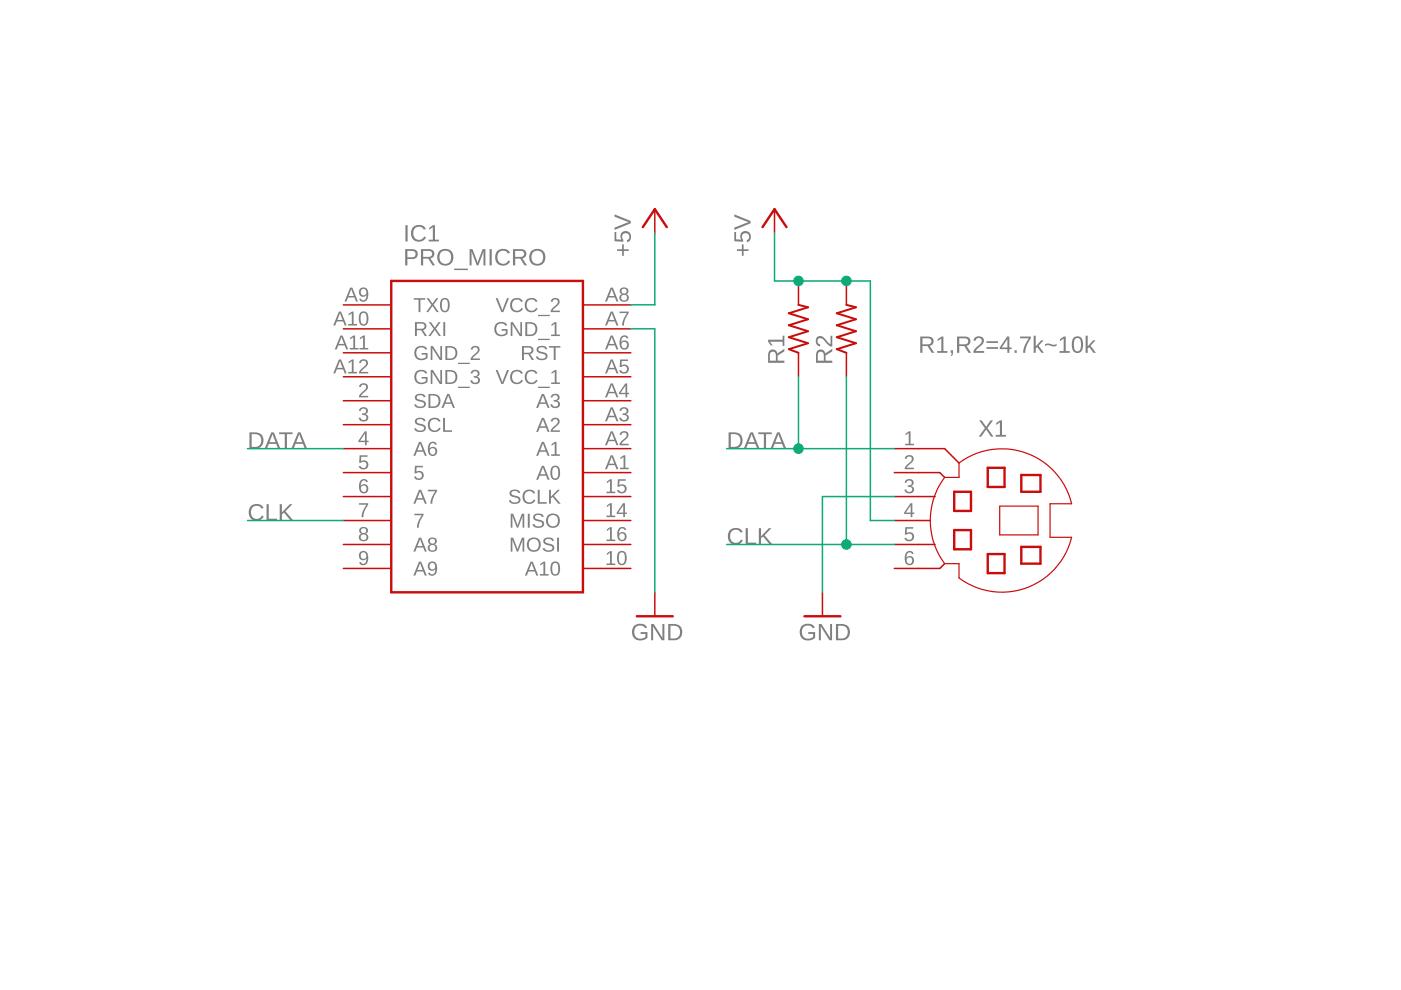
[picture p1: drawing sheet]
<svg xmlns="http://www.w3.org/2000/svg" width="297mm" height="210mm" viewBox="0 0 297 210" stroke-linecap="round" stroke-linejoin="round" font-family="sans-serif">
<g fill="#808080">
<path d="M76.4 81.5a.96 .96 0 0 1 1.5 .1 .96 .96 0 0 1-.5 1.5l-.9 .8h1.6v.4h-2l.2-.6 .6-.6a.87 .87 0 0 0 .4-1.5h-.2a.54 .54 0 0 0-.6 .5l-.4-.1z"/>
<path d="M76.4 86.5a.92 .92 0 0 1 1.1-.1 .92 .92 0 0 1 .4 1l-.5 .4a.8 .8 0 0 1 .7 1 .8 .8 0 0 1-1 .6l-.5-.1-.4-.3-.1-.4 .3-.1a.6 .6 0 0 0 .9 .6 .6 .6 0 0 0 .1-1l-.6-.1v-.3a.58 .58 0 0 0 .8-.3 .58 .58 0 0 0-.4-.8 .58 .58 0 0 0-.7 .5h-.4z"/>
<path d="M88 98.8h1.7v.3h-1.4v.9a1.01 1.01 0 0 1 1.6 .8 1.01 1.01 0 0 1-1.6 .9l-.3-.3-.2-.3 .4-.1a.66 .66 0 0 0 1 .3 .66 .66 0 0 0 .1-1 .66 .66 0 0 0-1 .1h-.4z"/>
<path d="M76.2 96.5h1.7v.4h-1.3l-.1 .9a1.01 1.01 0 0 1 1.6 .8 1.01 1.01 0 0 1-1.5 .8l-.4-.2-.1-.4h.3a.66 .66 0 0 0 1 .3 .66 .66 0 0 0 .1-1 .66 .66 0 0 0-1 0h-.4z"/>
<path d="M87.8 108.9h2v.3l-.8 1.6-.2 1.1h-.4a4.7 4.7 0 0 1 1-2.7h-1.6z"/>
<path d="M76.1 106.7h2v.3l-.9 1.6-.1 1h-.4a4.7 4.7 0 0 1 1-2.6h-1.6z"/>
<path d="M192 91.9l.7-.4h.4v2.6h.7v.3h-1.9v-.3h.8v-2.3l-.7 .5z"/>
<path d="M192.1 96.7a.96 .96 0 0 1 1.5 .2 .96 .96 0 0 1-.5 1.4l-.9 .9h1.6v.3h-2l.2-.6 .6-.6a.87 .87 0 0 0 .4-1.5h-.2a.54 .54 0 0 0-.6 .5h-.4z"/>
<path d="M192.1 101.8a.92 .92 0 0 1 1.1-.2 .92 .92 0 0 1 .4 1.1l-.5 .3a.8 .8 0 0 1 .7 1 .8 .8 0 0 1-1 .6l-.5-.1-.4-.3-.1-.4h.3a.6 .6 0 0 0 .9 .5 .6 .6 0 0 0 .1-1l-.6-.1v-.3a.58 .58 0 0 0 .8-.3 .58 .58 0 0 0-.4-.8 .58 .58 0 0 0-.7 .6l-.4-.1z"/>
<path d="M191.9 111.8h1.7v.3h-1.3l-.1 .9a1.01 1.01 0 0 1 1.6 .8 1.01 1.01 0 0 1-1.5 .9l-.4-.3-.1-.3 .3-.1a.66 .66 0 0 0 1 .3 .66 .66 0 0 0 .1-1 .66 .66 0 0 0-1 .1h-.3z"/>
<path d="M85.9 52.8a3 3 0 0 1 2.4 .3 1.07 1.07 0 0 1 .2 1.2 1.07 1.07 0 0 1-1.1 .6h-1v1.4h-.5zM86.4 53.2v1.4h.9a.69 .69 0 0 0 .8-.7 .69 .69 0 0 0-.8-.7zM89.3 52.8h1.6a1 1 0 0 1 1.2 .8 1 1 0 0 1-.8 1.2l.9 1.5h-.5l-.9-1.5h-1.1v1.5h-.4zM89.7 53.2v1.3h1.1a.65 .65 0 0 0 .8-.7 .65 .65 0 0 0-.8-.6zM93.2 53.2a1.76 1.76 0 0 1 2.5 .2 1.76 1.76 0 0 1-.3 2.5 1.76 1.76 0 0 1-2.5-.4l-.2-1.4zM93.5 53.5a1.4 1.4 0 0 0-.1 1.8 1.4 1.4 0 0 0 1.7 .4 1.42 1.42 0 0 0 .5-1.7 1.42 1.42 0 0 0-1.7-.8zM96.3 56.9h2.9v.4h-2.9zM99.6 52.8h.6l1.1 3 1-3h.6v3.5h-.4v-3.1l-1.1 3.1h-.3l-1.1-3.1v3.1h-.4zM103.8 52.8h.5v3.5h-.5zM105.4 53.2a1.72 1.72 0 0 1 2.7 .4l-.4 .2a1.23 1.23 0 0 0-1.6-.5 1.23 1.23 0 0 0-.6 1.5 1.2 1.2 0 0 0 1 1.1 1.2 1.2 0 0 0 1.3-.7l.4 .2a1.73 1.73 0 0 1-2.4 .7 1.73 1.73 0 0 1-.7-2.3zM108.8 52.8h1.6a1 1 0 0 1 1.2 .8 1 1 0 0 1-.8 1.2l.9 1.5h-.5l-.9-1.5h-1.1v1.5h-.4zM109.2 53.2v1.3h1.2a.65 .65 0 0 0 .7-.7 .65 .65 0 0 0-.8-.6zM112.7 53.2a1.76 1.76 0 0 1 2.5 .2 1.76 1.76 0 0 1-.3 2.5 1.76 1.76 0 0 1-2.5-.4l-.2-1.4zM113 53.5a1.4 1.4 0 0 0-.1 1.8 1.4 1.4 0 0 0 1.8 .4 1.42 1.42 0 0 0 .4-1.7 1.42 1.42 0 0 0-1.7-.8z"/>
<path d="M130.9 52.8h1v-1h.4v1h1v.4h-1v1h-.4v-1h-1zM130.3 49.2h.4v1.5l1.1 .1a1.16 1.16 0 0 1 .9-1.8 1.16 1.16 0 0 1 1 1.8l-.3 .4-.4 .2-.1-.5a.77 .77 0 0 0 .4-1.1 .77 .77 0 0 0-1.2-.1 .77 .77 0 0 0 .1 1.1v.5l-1.9-.2zM130.3 45.5l3.4 1.4v.4l-3.4 1.5v-.5l3-1.2-3-1.2z"/>
<path d="M134.4 132.7a1.8 1.8 0 0 1 2.8 .4l-.4 .1a1.3 1.3 0 0 0-1.8-.4 1.3 1.3 0 0 0-.4 1.8 1.44 1.44 0 0 0 2.2 .4v-.6h-1v-.4h1.5v1.2a1.89 1.89 0 0 1-2.7 .2 1.89 1.89 0 0 1-.2-2.7zM138.1 132.3h.5l1.9 3-.1-3h.5v3.4h-.6l-1.8-2.9v2.9h-.4zM141.7 132.3a3.3 3.3 0 0 1 2.5 .4 1.77 1.77 0 0 1 .4 1.9 1.77 1.77 0 0 1-1.6 1.1h-1.3zM142.1 132.7v2.7h.8a1.35 1.35 0 0 0 1.3-1.4 1.35 1.35 0 0 0-1.4-1.3z"/>
<path d="M156.2 52.8h1.1v-1h.4v1h1v.4h-1v1h-.4v-1h-1.1zM155.7 49.2h.4v1.5l1.1 .1a1.16 1.16 0 0 1 .9-1.8 1.16 1.16 0 0 1 1 1.8l-.3 .4-.4 .2-.1-.5a.77 .77 0 0 0 .3-1.1 .77 .77 0 0 0-1.1-.1 .77 .77 0 0 0 0 1.1v.5l-1.8-.2zM155.7 45.5l3.4 1.4v.4l-3.4 1.5v-.5l3-1.2-3-1.2z"/>
<path d="M170 132.7a1.8 1.8 0 0 1 2.8 .4l-.5 .1a1.3 1.3 0 0 0-1.8-.4 1.3 1.3 0 0 0-.4 1.8 1.44 1.44 0 0 0 2.3 .4v-.6h-1v-.4h1.4v1.2a1.89 1.89 0 0 1-2.7 .2 1.89 1.89 0 0 1-.1-2.7zM173.6 132.3h.6l1.8 3v-3h.4v3.4h-.5l-1.9-2.9v2.9h-.4zM177.2 132.3a3.3 3.3 0 0 1 2.5 .4 1.77 1.77 0 0 1 .4 1.9 1.77 1.77 0 0 1-1.6 1.1h-1.3zM177.7 132.7v2.7h.8a1.35 1.35 0 0 0 1.2-1.4 1.35 1.35 0 0 0-1.3-1.3z"/>
<path d="M195.1 71.4h1.6a1 1 0 0 1 1.2 .7 1 1 0 0 1-.8 1.2l1 1.5h-.6l-.9-1.4h-1v1.4h-.5zM195.6 71.7v1.3h1.1a.65 .65 0 0 0 .8-.6 .65 .65 0 0 0-.8-.7zM198.8 71.9l.8-.5h.4v3h.9v.4h-2.2v-.4h.9v-2.6l-.8 .5zM201.6 74.3h.5l-.2 1.1h-.3l.2-.6h-.2zM202.9 71.4h1.6a1 1 0 0 1 1.2 .7 1 1 0 0 1-.8 1.2l1 1.5h-.5l-.9-1.4h-1.1v1.4h-.5zM203.4 71.7v1.3h1.1a.65 .65 0 0 0 .8-.6 .65 .65 0 0 0-.8-.7zM206.7 71.5a1.07 1.07 0 0 1 1.4-.1 1.07 1.07 0 0 1 .4 1.2l-1.6 1.8h1.8v.4h-2.3a3.1 3.1 0 0 1 1.4-1.8 .69 .69 0 0 0 .1-1.2 .69 .69 0 0 0-1.1 .4h-.4zM209.2 72.3h2.4v.4h-2.4zM209.2 73.6h2.4v.4h-2.4zM213.5 71.4h.5v2.3h.5v.3h-.5v.8h-.4v-.8h-1.6v-.3zM213.6 71.9l-1.2 1.8h1.2zM215.1 74.3h.5v.5h-.5zM216.3 71.4h2.3v.3l-.3 .4a4.9 4.9 0 0 0-.9 2.7h-.5a5.4 5.4 0 0 1 1.2-3.1h-1.8zM219.2 71.2h.4v2.2l1.2-1.2h.5l-1.1 1.1 1.1 1.5h-.5l-.9-1.2-.3 .3v.9h-.4zM221.5 73a2.42 2.42 0 0 1 1.9 .1l.6-.2v.4a2.07 2.07 0 0 1-1.8-.1l-.7 .2zM224.7 71.9l.9-.5h.4v3h.8v.4h-2.2v-.4h.9v-2.6l-.8 .5zM227.7 71.6a1.19 1.19 0 0 1 1.3-.1 1.19 1.19 0 0 1 .6 1.2 1.63 1.63 0 0 1-1.2 2.2 1.39 1.39 0 0 1-1.2-1.8l.2-1.1zM228 71.8a2.65 2.65 0 0 0 0 2.5 .79 .79 0 0 0 .9 0 .79 .79 0 0 0 .3-.9 1.31 1.31 0 0 0-.8-1.7zM230.2 71.2h.4v2.2l1.2-1.2h.5l-1.1 1.1 1.1 1.5h-.5l-.9-1.2-.3 .3v.9h-.4z"/>
<path d="M88.1 83.8a1.35 1.35 0 0 1 2.1 .4h-.4a.83 .83 0 0 0-.7-.4 .83 .83 0 0 0-.7 .5 2.06 2.06 0 0 0 1.4 .7 .8 .8 0 0 1 .5 .9 .8 .8 0 0 1-.9 .6 1.35 1.35 0 0 1-1.6-.7l.4-.1a.94 .94 0 0 0 .9 .5 .94 .94 0 0 0 .8-.5 1.29 1.29 0 0 0-1.3-.7 .75 .75 0 0 1-.5-1.2zM90.8 83.5h1a1.48 1.48 0 0 1 1.6 1.4 1.48 1.48 0 0 1-1.4 1.6h-1.2zM91.2 83.9v2.3h.7a1.16 1.16 0 0 0 1.1-1.2 1.16 1.16 0 0 0-1.2-1.1zM94.8 83.5h.5l1.2 3h-.5l-.3-.9h-1.3l-.4 .9h-.4zM95 83.8l-.5 1.5h1.1z"/>
<path d="M88.1 88.9a1.35 1.35 0 0 1 2.1 .3l-.4 .1a.83 .83 0 0 0-.7-.4 .83 .83 0 0 0-.7 .4 2.06 2.06 0 0 0 1.4 .8 .8 .8 0 0 1 .5 .9 .8 .8 0 0 1-.9 .6 1.35 1.35 0 0 1-1.6-.7l.4-.1a.94 .94 0 0 0 .9 .5 .94 .94 0 0 0 .8-.5 1.29 1.29 0 0 0-1.3-.7 .75 .75 0 0 1-.5-1.2zM91.1 89a1.48 1.48 0 0 1 2.3 .3l-.4 .1a1.06 1.06 0 0 0-1.4-.4 1.06 1.06 0 0 0-.5 1.4 1.02 1.02 0 0 0 .9 .9 1.02 1.02 0 0 0 1.1-.6l.3 .1a1.5 1.5 0 0 1-2.1 .6 1.5 1.5 0 0 1-.4-2.2zM93.9 88.6h.4v2.6h1.5v.4h-1.9z"/>
<path d="M88.8 93.7h.5l1.2 2.9h-.4l-.4-.8h-1.3l-.3 .8h-.5zM89.1 94l-.6 1.5h1.1zM91.2 93.8a.89 .89 0 0 1 1.4 .4l-.3 .1a.62 .62 0 0 0-.8-.3 .62 .62 0 0 0-.4 .8v.3a.96 .96 0 0 1 1.4 0 .96 .96 0 0 1-.1 1.5 .96 .96 0 0 1-1.4-.3 2.31 2.31 0 0 1 .2-2.5zM91.3 95.2a.68 .68 0 0 0 .1 1.1 .68 .68 0 0 0 1-.5 .68 .68 0 0 0-.9-.8z"/>
<path d="M77.3 91.5h.4v1.9h.5v.3h-.5v.7h-.3v-.7h-1.4v-.3zM77.4 91.9l-1.1 1.5h1.1z"/>
<path d="M88.8 103.8h.5l1.2 3h-.4l-.4-.9h-1.3l-.3 .9h-.5zM89.1 104.1l-.6 1.5h1.1zM90.7 103.8h2v.4l-.9 1.6-.1 1h-.4a4.7 4.7 0 0 1 1-2.6h-1.6z"/>
<path d="M76.6 101.7a.89 .89 0 0 1 1.4 .5h-.4a.62 .62 0 0 0-.7-.3 .62 .62 0 0 0-.4 .8v.3a.96 .96 0 0 1 1.4 .1 .96 .96 0 0 1-.1 1.4 .96 .96 0 0 1-1.4-.3 2.31 2.31 0 0 1 .2-2.5zM76.7 103.1a.68 .68 0 0 0 .1 1.1 .68 .68 0 0 0 1-.5 .68 .68 0 0 0-.9-.7z"/>
<path d="M88.8 114h.5l1.2 3h-.4l-.4-.9h-1.3l-.3 .9h-.5zM89.1 114.3l-.6 1.5h1.1zM91 114.2a.92 .92 0 0 1 1.1-.2 .92 .92 0 0 1 .5 1l-.5 .4a.87 .87 0 0 1 .5 1.2 .87 .87 0 0 1-1.2 .4 .8 .8 0 0 1-.7-.8 .8 .8 0 0 1 .6-.8 .71 .71 0 0 1-.3-1.2zM91.1 114.7a.55 .55 0 0 0 1.1 0 .55 .55 0 0 0-1.1 0zM91.1 116.2a.62 .62 0 0 0 1.2 0 .62 .62 0 0 0-1.2 0z"/>
<path d="M76.4 111.9a.92 .92 0 0 1 1.1-.1 .92 .92 0 0 1 .5 1l-.5 .4a.87 .87 0 0 1 .5 1.1 .87 .87 0 0 1-1.2 .4 .8 .8 0 0 1-.7-.7 .8 .8 0 0 1 .6-.8 .71 .71 0 0 1-.3-1.3zM76.5 112.5a.55 .55 0 0 0 1.1 0 .55 .55 0 0 0-1.1 0zM76.5 113.9a.62 .62 0 0 0 1.2 0 .62 .62 0 0 0-1.2 0z"/>
<path d="M88.8 119.1h.5l1.2 2.9h-.4l-.4-.8h-1.3l-.3 .8h-.5zM89.1 119.4l-.6 1.5h1.1zM91 119.3a1.08 1.08 0 0 1 1.3-.1 1.08 1.08 0 0 1 .4 1.3 1.21 1.21 0 0 1-1.5 1.5l-.4-.5 .3-.1a.63 .63 0 0 0 .8 .3 .63 .63 0 0 0 .4-.7v-.4a.93 .93 0 0 1-1.3 .2 .93 .93 0 0 1-.2-1.3zM91.2 119.5a.66 .66 0 0 0 0 1.1 .66 .66 0 0 0 1-.3 .65 .65 0 0 0-.1-.8 .65 .65 0 0 0-.9 0z"/>
<path d="M76.4 117.1a1.08 1.08 0 0 1 1.3-.1 1.08 1.08 0 0 1 .4 1.3 1.21 1.21 0 0 1-1.5 1.5l-.4-.6h.3a.63 .63 0 0 0 .8 .3 .63 .63 0 0 0 .4-.8v-.3a.93 .93 0 0 1-1.3 .2 .93 .93 0 0 1-.2-1.3zM76.6 117.3a.66 .66 0 0 0 0 1 .66 .66 0 0 0 1-.2 .65 .65 0 0 0-.1-.8 .65 .65 0 0 0-.9 0z"/>
<path d="M112.5 119.1h.4l1.2 2.9h-.4l-.3-.8h-1.4l-.3 .8h-.4zM112.7 119.4l-.5 1.5h1.1zM114.6 119.6l.7-.5h.3v2.6h.7v.3h-1.8v-.3h.7v-2.3l-.6 .5zM117.1 119.2a1.02 1.02 0 0 1 1.2 0 1.02 1.02 0 0 1 .4 1 1.32 1.32 0 0 1-1.3 1.8 1.98 1.98 0 0 1-.3-2.8zM117.4 119.5a2 2 0 0 0 .1 2.2h.4a1.82 1.82 0 0 0 0-2.3z"/>
<path d="M128.7 117.3l.7-.5h.3v2.7h.7v.3h-1.8v-.3h.7v-2.3l-.6 .5zM131.3 117a1.02 1.02 0 0 1 1.1-.1 1.02 1.02 0 0 1 .5 1.1 1.32 1.32 0 0 1-1.4 1.8 1.98 1.98 0 0 1-.2-2.8zM131.5 117.2a2 2 0 0 0 .1 2.3h.4a1.82 1.82 0 0 0 .1-2.4z"/>
<path d="M108.3 108.9h.5l.9 2.5 .9-2.5h.6v3h-.4v-2.6l-.9 2.6h-.3l-1-2.6v2.6h-.3zM111.9 108.9h.4v3h-.4zM113.2 109.2a1.35 1.35 0 0 1 2.1 .4h-.4a.83 .83 0 0 0-.7-.4 .83 .83 0 0 0-.8 .4 2.06 2.06 0 0 0 1.5 .8 .8 .8 0 0 1 .5 .9 .8 .8 0 0 1-.9 .6 1.35 1.35 0 0 1-1.6-.7l.4-.1a.94 .94 0 0 0 .8 .5 .94 .94 0 0 0 .9-.5 1.29 1.29 0 0 0-1.3-.7 .75 .75 0 0 1-.5-1.2zM116.2 109.3a1.5 1.5 0 0 1 2.2 .1 1.5 1.5 0 0 1-.4 2.2 1.5 1.5 0 0 1-2.2-.6v-.9zM116.5 109.5a1.2 1.2 0 0 0-.2 1.6 1.2 1.2 0 0 0 1.5 .4 1.19 1.19 0 0 0 .4-1.7 1.19 1.19 0 0 0-1.7-.3z"/>
<path d="M128.7 107.2l.7-.5h.3v2.6h.7v.3h-1.8v-.3h.7v-2.3l-.6 .5zM132.1 106.7h.4v2h.4v.3h-.4v.6h-.4v-.6h-1.4v-.3zM132.1 107.1l-1 1.6h1z"/>
<path d="M108.2 104.2a1.35 1.35 0 0 1 2.1 .3l-.4 .1a.83 .83 0 0 0-.7-.5 .83 .83 0 0 0-.8 .5 2.06 2.06 0 0 0 1.5 .7 .8 .8 0 0 1 .5 .9 .8 .8 0 0 1-.9 .6 1.35 1.35 0 0 1-1.6-.7l.4-.1a.94 .94 0 0 0 .8 .5 .94 .94 0 0 0 .9-.5 1.29 1.29 0 0 0-1.3-.7 .75 .75 0 0 1-.5-1.1zM111.2 104.2a1.48 1.48 0 0 1 2.3 .3l-.4 .2a1.06 1.06 0 0 0-1.4-.4 1.06 1.06 0 0 0-.5 1.3 1.02 1.02 0 0 0 .9 .9 1.02 1.02 0 0 0 1.1-.6l.3 .2a1.5 1.5 0 0 1-2.1 .5 1.5 1.5 0 0 1-.4-2.2zM114 103.8h.4v2.7h1.5v.3h-1.9zM116.4 103.8h.4v1.5l1.4-1.5h.5l-1.3 1.3 1.5 1.7h-.5l-1.2-1.4-.4 .3v1.1h-.4z"/>
<path d="M128.7 102.1l.7-.5h.3v2.6h.7v.4h-1.8v-.4h.7v-2.2l-.6 .4zM131 101.6h1.7v.3h-1.3l-.1 1a1.01 1.01 0 0 1 1.6 .8 1.01 1.01 0 0 1-1.6 .8l-.3-.2-.2-.4h.4a.66 .66 0 0 0 1 .2 .66 .66 0 0 0 .1-1 .66 .66 0 0 0-1 .1h-.4z"/>
<path d="M108.3 114h.5l.9 2.5 .9-2.5h.6v3h-.4v-2.6l-.9 2.6h-.3l-1-2.6v2.6h-.3zM112.1 114.4a1.5 1.5 0 0 1 2.2 .1 1.5 1.5 0 0 1-.4 2.2 1.5 1.5 0 0 1-2.1-.7l-.1-.9zM112.4 114.6a1.2 1.2 0 0 0-.1 1.5 1.2 1.2 0 0 0 1.5 .4 1.19 1.19 0 0 0 .3-1.7 1.19 1.19 0 0 0-1.7-.2zM115.3 114.3a1.35 1.35 0 0 1 2.1 .3l-.3 .1a.83 .83 0 0 0-.8-.4 .83 .83 0 0 0-.7 .4 2.06 2.06 0 0 0 1.4 .7 .8 .8 0 0 1 .5 1 .8 .8 0 0 1-.8 .6 1.35 1.35 0 0 1-1.7-.8h.4a.94 .94 0 0 0 .9 .5 .94 .94 0 0 0 .8-.5 1.29 1.29 0 0 0-1.3-.7 .75 .75 0 0 1-.5-1.2zM118.1 114h.4v3h-.4z"/>
<path d="M128.7 112.2l.7-.4h.3v2.6h.7v.3h-1.8v-.3h.7v-2.3l-.6 .5zM131.4 111.9a.89 .89 0 0 1 1.4 .4l-.4 .1a.62 .62 0 0 0-.8-.3 .62 .62 0 0 0-.3 .8l-.1 .3a.96 .96 0 0 1 1.5 0 .96 .96 0 0 1-.2 1.4 .96 .96 0 0 1-1.4-.2 2.31 2.31 0 0 1 .3-2.5zM131.4 113.3a.68 .68 0 0 0 .2 1.1 .68 .68 0 0 0 1-.5 .68 .68 0 0 0-.9-.8z"/>
<path d="M114.9 98.8h.4l1.2 2.9h-.4l-.3-.8h-1.4l-.3 .8h-.4zM115.1 99.1l-.5 1.4h1.1zM117.1 98.9a1.02 1.02 0 0 1 1.2 0 1.02 1.02 0 0 1 .4 1 1.32 1.32 0 0 1-1.3 1.8 1.98 1.98 0 0 1-.3-2.8zM117.4 99.2a2 2 0 0 0 .1 2.2h.4a1.82 1.82 0 0 0 0-2.3z"/>
<path d="M129.5 96.5h.4l1.2 3h-.4l-.3-.9h-1.4l-.3 .9h-.4zM129.7 96.8l-.6 1.5h1.2zM131.5 97l.7-.5h.4v2.7h.7v.3h-1.8v-.3h.7v-2.3l-.7 .5z"/>
<path d="M114.9 93.7h.4l1.2 2.9h-.4l-.3-.8h-1.4l-.3 .8h-.4zM115.1 94l-.5 1.5h1.1zM116.9 94.2l.7-.5h.4v2.6h.7v.3h-1.8v-.3h.7v-2.3l-.7 .5z"/>
<path d="M129.5 91.5h.4l1.2 2.9h-.4l-.3-.9h-1.4l-.3 .9h-.4zM129.7 91.8l-.6 1.4h1.2zM131.7 91.6a.96 .96 0 0 1 1.5 .2 .96 .96 0 0 1-.6 1.4l-.8 .9h1.5v.3h-2l.2-.6 .6-.6a.87 .87 0 0 0 .5-1.4l-.3-.1a.54 .54 0 0 0-.6 .5h-.3z"/>
<path d="M114.9 88.6h.4l1.2 3h-.4l-.3-.9h-1.4l-.3 .9h-.4zM115.1 88.9l-.5 1.5h1.1zM117.1 88.8a.96 .96 0 0 1 1.5 .2 .96 .96 0 0 1-.6 1.4l-.8 .8h1.5v.4h-2l.2-.6 .6-.6a.87 .87 0 0 0 .5-1.5h-.3a.54 .54 0 0 0-.5 .5l-.4-.1z"/>
<path d="M129.5 86.4h.4l1.2 2.9h-.4l-.3-.8h-1.4l-.3 .8h-.4zM129.7 86.7l-.6 1.5h1.2zM131.6 86.5a.92 .92 0 0 1 1.2-.1 .92 .92 0 0 1 .4 1l-.6 .4a.8 .8 0 0 1 .7 1 .8 .8 0 0 1-1 .6l-.5-.1-.3-.3-.2-.4 .4-.1a.6 .6 0 0 0 .9 .6 .6 .6 0 0 0 0-1l-.6-.1v-.3a.58 .58 0 0 0 .8-.3 .58 .58 0 0 0-.4-.8 .58 .58 0 0 0-.7 .5h-.4z"/>
<path d="M114.9 83.5h.4l1.2 3h-.4l-.3-.9h-1.4l-.3 .9h-.4zM115.1 83.8l-.5 1.5h1.1zM117 83.7a.92 .92 0 0 1 1.2-.2 .92 .92 0 0 1 .4 1.1l-.6 .4a.8 .8 0 0 1 .7 .9 .8 .8 0 0 1-1 .6l-.5-.1-.3-.2-.2-.5h.4a.6 .6 0 0 0 .9 .6 .6 .6 0 0 0 0-1.1l-.6-.1v-.3a.58 .58 0 0 0 .8-.3 .58 .58 0 0 0-.4-.7 .58 .58 0 0 0-.7 .5h-.4z"/>
<path d="M129.5 81.3h.4l1.2 3h-.4l-.3-.9h-1.4l-.3 .9h-.4zM129.7 81.6l-.6 1.5h1.2zM132.6 81.3h.4v2h.4v.3h-.4v.7h-.4v-.7h-1.4v-.3zM132.6 81.7l-1 1.6h1z"/>
<path d="M105.1 78.5h.4l1 2.6 1-2.6h.4l-1.2 2.9h-.4zM108.5 78.8a1.48 1.48 0 0 1 2.3 .3l-.3 .2a1.06 1.06 0 0 0-1.4-.4 1.06 1.06 0 0 0-.5 1.4 1.02 1.02 0 0 0 .9 .8 1.02 1.02 0 0 0 1-.6l.4 .2a1.5 1.5 0 0 1-2.2 .5 1.5 1.5 0 0 1-.3-2.2zM111.6 78.8a1.48 1.48 0 0 1 2.4 .3l-.4 .2a1.06 1.06 0 0 0-1.4-.4 1.06 1.06 0 0 0-.5 1.4 1.02 1.02 0 0 0 .9 .8 1.02 1.02 0 0 0 1.1-.6l.3 .2a1.5 1.5 0 0 1-2.2 .5 1.5 1.5 0 0 1-.3-2.2zM114.1 82h2.5v.3h-2.5zM116.9 78.9l.7-.4h.4v2.6h.7v.3h-1.8v-.3h.7v-2.3l-.7 .5z"/>
<path d="M129.5 76.2h.4l1.2 3h-.4l-.3-.9h-1.4l-.3 .9h-.4zM129.7 76.5l-.6 1.5h1.2zM131.5 76.2h1.7v.3h-1.4v1a1.01 1.01 0 0 1 1.6 .8 1.01 1.01 0 0 1-1.6 .8l-.3-.2-.2-.4h.4a.66 .66 0 0 0 .9 .3 .66 .66 0 0 0 .2-1.1 .66 .66 0 0 0-1 .1h-.4z"/>
<path d="M110.7 73.4h1.4a.86 .86 0 0 1 1 .7 .86 .86 0 0 1-.7 1l.8 1.2h-.4l-.8-1.2h-.9v1.2h-.4zM111.1 73.7v1.1h.9a.56 .56 0 0 0 .7-.6 .56 .56 0 0 0-.7-.5zM113.9 73.7a1.35 1.35 0 0 1 2.1 .3l-.4 .1a.83 .83 0 0 0-.7-.5 .83 .83 0 0 0-.8 .5 2.06 2.06 0 0 0 1.5 .7 .8 .8 0 0 1 .5 1 .8 .8 0 0 1-.9 .5 1.35 1.35 0 0 1-1.6-.7l.4-.1a.94 .94 0 0 0 .9 .6 .94 .94 0 0 0 .8-.6 1.29 1.29 0 0 0-1.3-.6 .75 .75 0 0 1-.5-1.2zM116.4 73.4h2.4v.3h-1v2.6h-.4v-2.6h-1z"/>
<path d="M129.5 71.1h.4l1.2 3h-.4l-.3-.9h-1.4l-.3 .9h-.4zM129.7 71.4l-.6 1.5h1.2zM131.8 71.3a.89 .89 0 0 1 1.4 .4l-.3 .1a.62 .62 0 0 0-.8-.3 .62 .62 0 0 0-.4 .7v.4a.96 .96 0 0 1 1.4 0 .96 .96 0 0 1-.1 1.4 .96 .96 0 0 1-1.4-.2 2.31 2.31 0 0 1 .2-2.5zM131.9 72.6a.68 .68 0 0 0 .1 1.1 .68 .68 0 0 0 1-.5 .68 .68 0 0 0-.8-.7z"/>
<path d="M105.2 68.6a1.54 1.54 0 0 1 2.3 .3l-.3 .2a1.1 1.1 0 0 0-1.5-.4 1.1 1.1 0 0 0-.5 1.4 1.21 1.21 0 0 0 2 .5v-.5h-.8v-.3h1.2v1a1.62 1.62 0 0 1-2.3 .2 1.62 1.62 0 0 1-.1-2.4zM108.3 68.3h.4l1.6 2.5v-2.5h.4v3h-.5l-1.6-2.6v2.6h-.3zM111.4 68.3h1a1.48 1.48 0 0 1 1.5 1.4 1.48 1.48 0 0 1-1.4 1.6h-1.1zM111.8 68.6v2.3h.6a1.16 1.16 0 0 0 1.1-1.2 1.16 1.16 0 0 0-1.1-1.1zM114.1 71.8h2.5v.3h-2.5zM116.9 68.8l.7-.5h.4v2.6h.7v.4h-1.9v-.4h.8v-2.2l-.7 .4z"/>
<path d="M129.5 66.1h.4l1.2 2.9h-.4l-.3-.8h-1.4l-.3 .8h-.4zM129.7 66.4l-.6 1.4h1.2zM131.3 66.1h2v.3l-.8 1.6-.2 1h-.4a4.7 4.7 0 0 1 1-2.6h-1.6z"/>
<path d="M105.1 63.2h.4l1 2.6 1-2.6h.4l-1.2 3h-.4zM108.5 63.6a1.48 1.48 0 0 1 2.3 .3l-.3 .1a1.06 1.06 0 0 0-1.4-.4 1.06 1.06 0 0 0-.5 1.4 1.02 1.02 0 0 0 .9 .9 1.02 1.02 0 0 0 1-.6l.4 .1a1.5 1.5 0 0 1-2.2 .6 1.5 1.5 0 0 1-.3-2.2zM111.6 63.6a1.48 1.48 0 0 1 2.4 .3l-.4 .1a1.06 1.06 0 0 0-1.4-.4 1.06 1.06 0 0 0-.5 1.4 1.02 1.02 0 0 0 .9 .9 1.02 1.02 0 0 0 1.1-.6l.3 .1a1.5 1.5 0 0 1-2.2 .6 1.5 1.5 0 0 1-.3-2.2zM114.1 66.8h2.5v.2h-2.5zM117.1 63.4a.96 .96 0 0 1 1.5 .2 .96 .96 0 0 1-.6 1.4l-.8 .9h1.5v.3h-2l.2-.6 .6-.6a.87 .87 0 0 0 .5-1.5h-.3a.54 .54 0 0 0-.5 .5l-.4-.1z"/>
<path d="M129.5 61h.4l1.2 2.9h-.4l-.3-.8h-1.4l-.3 .8h-.4zM129.7 61.3l-.6 1.5h1.2zM131.6 61.1a.92 .92 0 0 1 1.1-.1 .92 .92 0 0 1 .5 1l-.5 .4a.87 .87 0 0 1 .6 1.2 .87 .87 0 0 1-1.3 .4 .8 .8 0 0 1-.7-.8 .8 .8 0 0 1 .6-.8 .71 .71 0 0 1-.3-1.3zM131.8 61.7a.55 .55 0 0 0 1.1 0 .55 .55 0 0 0-1.1 0zM131.7 63.1a.62 .62 0 0 0 1.2 0 .62 .62 0 0 0-1.2 0z"/>
<path d="M87.7 63.2h2.5v.3h-1.1v2.7h-.4v-2.7h-1zM90.4 63.2h.5l.8 1.2 .8-1.2h.4l-1 1.4 1.1 1.6h-.4l-.9-1.3-.9 1.3h-.5l1.2-1.6zM93.7 63.3a1.02 1.02 0 0 1 1.2 0 1.02 1.02 0 0 1 .4 1 1.32 1.32 0 0 1-1.3 1.9 1.98 1.98 0 0 1-.3-2.9zM93.9 63.6a2 2 0 0 0 .2 2.3h.4a1.82 1.82 0 0 0 0-2.4z"/>
<path d="M74.2 61h.5l1.2 2.9h-.4l-.4-.8h-1.3l-.3 .8h-.5zM74.5 61.3l-.6 1.5h1.1zM76.4 61.2a1.08 1.08 0 0 1 1.3-.1 1.08 1.08 0 0 1 .4 1.3 1.21 1.21 0 0 1-1.5 1.5l-.4-.5 .3-.1a.63 .63 0 0 0 .8 .3 .63 .63 0 0 0 .4-.7v-.4a.93 .93 0 0 1-1.3 .2 .93 .93 0 0 1-.2-1.3zM76.6 61.4a.66 .66 0 0 0 0 1.1 .66 .66 0 0 0 1.1-.3 .65 .65 0 0 0-.2-.8 .65 .65 0 0 0-.9 0z"/>
<path d="M88 68.3h1.4a.86 .86 0 0 1 1 .7 .86 .86 0 0 1-.7 1l.8 1.3h-.4l-.8-1.3h-.9v1.3h-.4zM88.4 68.6v1.1h.9a.56 .56 0 0 0 .7-.5 .56 .56 0 0 0-.7-.6zM90.9 68.3h.5l.8 1.2 .8-1.2h.4l-1 1.4 1.1 1.6h-.4l-.9-1.3-.9 1.3h-.5l1.2-1.6zM94 68.3h.4v3h-.4z"/>
<path d="M71.9 66.1h.4l1.2 2.9h-.4l-.3-.8h-1.4l-.3 .8h-.5zM72.1 66.4l-.6 1.4h1.1zM73.9 66.5l.7-.4h.4v2.6h.7v.3h-1.9v-.3h.8v-2.3l-.7 .5zM76.5 66.2a1.02 1.02 0 0 1 1.1 0 1.02 1.02 0 0 1 .5 1 1.32 1.32 0 0 1-1.3 1.8 1.98 1.98 0 0 1-.3-2.8zM76.7 66.4a2 2 0 0 0 .2 2.3h.4a1.82 1.82 0 0 0 0-2.3z"/>
<path d="M88.2 73.7a1.54 1.54 0 0 1 2.4 .3l-.4 .1a1.1 1.1 0 0 0-1.4-.3 1.1 1.1 0 0 0-.5 1.4 1.21 1.21 0 0 0 2 .5v-.5h-.9v-.3h1.2v1a1.62 1.62 0 0 1-2.3 .1 1.62 1.62 0 0 1-.1-2.3zM91.3 73.4h.5l1.6 2.5v-2.5h.3v2.9h-.5l-1.5-2.5v2.5h-.4zM94.4 73.4h1a1.48 1.48 0 0 1 1.6 1.4 1.48 1.48 0 0 1-1.5 1.5h-1.1zM94.8 73.7v2.3h.7a1.16 1.16 0 0 0 1.1-1.2 1.16 1.16 0 0 0-1.2-1.1zM97.1 76.9h2.5v.3h-2.5zM100.1 73.5a.96 .96 0 0 1 1.5 .2 .96 .96 0 0 1-.6 1.4l-.8 .9h1.5v.3h-1.9l.1-.5 .6-.7a.87 .87 0 0 0 .5-1.4l-.2-.1a.54 .54 0 0 0-.6 .5h-.4z"/>
<path d="M72.2 71.1h.4l1.2 3h-.4l-.3-.9h-1.4l-.3 .9h-.4zM72.4 71.4l-.6 1.5h1.1zM74.2 71.6l.7-.5h.4v2.7h.7v.3h-1.8v-.3h.7v-2.3l-.7 .5zM76.3 71.6l.7-.5h.4v2.7h.7v.3h-1.9v-.3h.8v-2.3l-.7 .5z"/>
<path d="M88.2 78.8a1.54 1.54 0 0 1 2.4 .3l-.4 .1a1.1 1.1 0 0 0-1.4-.3 1.1 1.1 0 0 0-.5 1.4 1.21 1.21 0 0 0 2 .5v-.5h-.9v-.4h1.2v1a1.62 1.62 0 0 1-2.3 .2 1.62 1.62 0 0 1-.1-2.3zM91.3 78.5h.5l1.6 2.5v-2.5h.3v2.9h-.5l-1.5-2.5v2.5h-.4zM94.4 78.5h1a1.48 1.48 0 0 1 1.6 1.4 1.48 1.48 0 0 1-1.5 1.5h-1.1zM94.8 78.8v2.3h.7a1.16 1.16 0 0 0 1.1-1.2 1.16 1.16 0 0 0-1.2-1.1zM97.1 82h2.5v.3h-2.5zM100.1 78.6a.92 .92 0 0 1 1.1-.1 .92 .92 0 0 1 .4 1l-.5 .4a.8 .8 0 0 1 .7 .9 .8 .8 0 0 1-1 .7l-.6-.1-.3-.3-.2-.5h.4a.6 .6 0 0 0 .9 .6 .6 .6 0 0 0 0-1.1h-.6v-.4a.58 .58 0 0 0 .9-.2 .58 .58 0 0 0-.4-.8 .58 .58 0 0 0-.7 .5h-.4z"/>
<path d="M71.9 76.2h.4l1.2 3h-.4l-.3-.9h-1.4l-.3 .9h-.5zM72.1 76.5l-.6 1.5h1.1zM73.9 76.7l.7-.5h.4v2.7h.7v.3h-1.9v-.3h.8v-2.3l-.7 .5zM76.4 76.4a.96 .96 0 0 1 1.5 .2 .96 .96 0 0 1-.5 1.4l-.9 .9h1.6v.3h-2l.2-.6 .6-.6a.87 .87 0 0 0 .4-1.5h-.2a.54 .54 0 0 0-.6 .5l-.4-.1z"/>
<path d="M86 47.7h.4v3.5h-.4zM87.6 48.2a1.72 1.72 0 0 1 2.7 .3l-.5 .2a1.23 1.23 0 0 0-1.6-.5 1.23 1.23 0 0 0-.6 1.6 1.2 1.2 0 0 0 1 1.1 1.2 1.2 0 0 0 1.3-.8l.4 .2a1.73 1.73 0 0 1-2.3 .8 1.73 1.73 0 0 1-.7-2.4zM91 48.3l.8-.6h.4v3.1h.9v.4h-2.2v-.4h.9v-2.6l-.8 .5z"/>
<path d="M193 106.7h.4v2h.5v.3h-.5v.6h-.3v-.6h-1.4v-.3zM193.1 107.1l-1.1 1.6h1.1z"/>
<path d="M192.3 117a.89 .89 0 0 1 1.4 .4l-.3 .1a.62 .62 0 0 0-.8-.3 .62 .62 0 0 0-.4 .7v.4a.96 .96 0 0 1 1.4 0 .96 .96 0 0 1-.1 1.4 .96 .96 0 0 1-1.4-.2 2.31 2.31 0 0 1 .2-2.5zM192.4 118.3a.68 .68 0 0 0 .1 1.2 .68 .68 0 0 0 1-.6 .68 .68 0 0 0-.9-.7z"/>
<path d="M207.6 89.1h.5l1 1.4 .9-1.4h.5l-1.1 1.7 1.2 1.8h-.5l-1-1.5-1.1 1.5h-.5l1.3-1.8zM211.2 89.7l.8-.6h.4v3.1h.9v.4h-2.2v-.4h.9v-2.6l-.8 .5z"/>
<path d="M173.3 74.4a.98 .98 0 0 1 1-.3 .98 .98 0 0 1 .7 .8l1.5-.9v.5l-1.5 .9v1.1h1.5v.4h-3.5v-1.9zM173.5 74.8l-.1 .3v1.4h1.3v-1.2a.65 .65 0 0 0-.4-.7 .65 .65 0 0 0-.8 .2zM173.2 71.5a1.24 1.24 0 0 1 1.9 .5l1 1v-1.8h.4v2.3a3.1 3.1 0 0 1-1.9-1.5 .69 .69 0 0 0-1.2-.1 .69 .69 0 0 0 .5 1.1v.5a1.18 1.18 0 0 1-.7-2z"/>
<path d="M163.1 74.4a.98 .98 0 0 1 1-.3 .98 .98 0 0 1 .7 .8l1.5-.9v.5l-1.4 .9v1.1h1.4v.4h-3.4v-1.9zM163.4 74.8l-.2 .3v1.4h1.3v-1.2a.65 .65 0 0 0-.3-.7 .65 .65 0 0 0-.8 .2zM162.9 72h3v-.8h.4v2.1h-.4v-.8h-2.6l.5 .7h-.4l-.5-.8z"/>
<path d="M52.9 91.7a3.3 3.3 0 0 1 2.5 .4 1.77 1.77 0 0 1 .4 1.9 1.77 1.77 0 0 1-1.6 1.1h-1.3zM53.4 92v2.7h.7a1.35 1.35 0 0 0 1.3-1.4 1.35 1.35 0 0 0-1.4-1.3zM57.5 91.7h.6l1.3 3.4h-.4l-.4-1h-1.6l-.4 1h-.5zM57.8 92l-.7 1.7h1.3zM59.2 91.7h2.8v.4h-1.2v3h-.4v-3h-1.2zM63.2 91.7h.5l1.4 3.4h-.5l-.4-1h-1.5l-.4 1h-.5zM63.4 92l-.6 1.7h1.3z"/>
<path d="M154.5 91.7a3.3 3.3 0 0 1 2.5 .4 1.77 1.77 0 0 1 .4 1.9 1.77 1.77 0 0 1-1.6 1.1h-1.3zM154.9 92v2.7h.8a1.35 1.35 0 0 0 1.3-1.4 1.35 1.35 0 0 0-1.4-1.3zM159.1 91.7h.5l1.4 3.4h-.5l-.4-1h-1.5l-.4 1h-.5zM159.4 92l-.7 1.7h1.3zM160.8 91.7h2.8v.4h-1.2v3h-.4v-3h-1.2zM164.8 91.7h.5l1.4 3.4h-.5l-.4-1h-1.6l-.4 1h-.4zM165 92l-.6 1.7h1.3z"/>
<path d="M53.2 107.3a1.72 1.72 0 0 1 2.7 .4l-.5 .2a1.23 1.23 0 0 0-1.6-.5 1.23 1.23 0 0 0-.6 1.5 1.2 1.2 0 0 0 1 1.1 1.2 1.2 0 0 0 1.3-.7l.4 .2a1.73 1.73 0 0 1-2.3 .7 1.73 1.73 0 0 1-.8-2.3zM56.5 106.9h.5v3.1h1.7v.4h-2.2zM59.3 106.9h.5v1.7l1.6-1.7h.6l-1.5 1.5 1.7 2h-.6l-1.4-1.7-.4 .3v1.4h-.5z"/>
<path d="M154.8 112.4a1.72 1.72 0 0 1 2.7 .4l-.5 .1a1.23 1.23 0 0 0-1.6-.5 1.23 1.23 0 0 0-.6 1.6 1.2 1.2 0 0 0 1 1.1 1.2 1.2 0 0 0 1.3-.7l.4 .2a1.73 1.73 0 0 1-2.3 .7 1.73 1.73 0 0 1-.8-2.3zM158.1 112h.5v3.1h1.7v.3h-2.2zM160.9 112h.5v1.7l1.6-1.7h.6l-1.5 1.5 1.7 1.9h-.6l-1.4-1.6-.4 .3v1.3h-.5z"/>
</g>
<path d="M83 59.6h40.6v66h-40.6zM136.3 48.2l2.5-3.9 2.6 3.9M161.7 48.2l2.5-3.9 2.6 3.9M209.4 99.2h3.6v4.1h-3.6zM202.3 104.3h3.6v4h-3.6zM202.3 112.4h3.6v4.1h-3.6zM209.4 117.5h3.6v4h-3.6zM216.5 100.7h4.1v3.6h-4.1zM216.5 116h4.1v3.5h-4.1zM135 130.7h7.6M170.6 130.7h7.6" fill="none" stroke="#c90d0c" stroke-width=".51"/>
<g fill="none" stroke="#c90d0c" stroke-width=".32">
<path d="M138.8 44.3v5.1M164.2 44.3v5.1M169.3 59.6v5M179.5 59.6v5M72.8 79.9h10.2M72.8 74.8h10.2M72.8 69.7h10.2M72.8 64.6h10.2M123.6 79.9h10.2M123.6 74.8h10.2M123.6 69.7h10.2M123.6 64.6h10.2"/>
<path d="M169.3 74.8v5.1M179.5 74.8v5.1M72.8 85h10.2M72.8 90h10.2M72.8 95.1h10.2M123.6 85h10.2M123.6 90h10.2M123.6 95.1h10.2M189.6 95.1h10.7l3 3.1M72.8 100.2h10.2M72.8 105.3h10.2M72.8 110.4h10.2"/>
<path d="M72.8 115.4h10.2M123.6 100.2h10.2M123.6 105.3h10.2M123.6 110.4h10.2M123.6 115.4h10.2M189.6 100.2h9.7l1 1M189.6 105.3h8.6M189.6 110.4h7.6M189.6 115.4h8.6M200.3 119.5l-1 1h-9.7M72.8 120.5h10.2M123.6 120.5h10.2"/>
<path d="M138.8 125.6v5.1M174.4 125.6v5.1"/>
</g>
<path d="M203.3 98.2a15.2 15.2 0 0 1 23.9 8.6h-4.6v7.1h4.6a15.2 15.2 0 0 1-23.9 8.6v-3h-3a15.2 15.2 0 0 1 0-18.3h3zM212 107.3h8.1v6.1h-8.1z" fill="none" stroke="#c90d0c" stroke-width=".25"/>
<path d="M169.3 64.6l2 .6-4 1.2 4 1.3-4 1.3 4 1.2-4 1.3 4 1.3-4 1.2 2 .8M179.5 64.6l2 .6-4.1 1.2 4.1 1.3-4.1 1.3 4.1 1.2-4.1 1.3 4.1 1.3-4.1 1.2 2.1 .8" fill="none" stroke="#c90d0c" stroke-width=".42"/>
<path d="M138.8 49.4v15.2h-5M164.2 49.4v10.2h20.3v50.8h5.1M133.8 69.7h5v55.9M169.3 79.9v15.2M179.5 79.9v35.5M52.5 95.1h20.3M154.1 95.1h35.5M52.5 110.4h20.3M154.1 115.4h35.5M189.6 105.3h-15.2v20.3" fill="none" stroke="#0dab76" stroke-width=".32"/>
<g fill="#0dab76" stroke="#0dab76" stroke-width=".21">
<circle cx="179.5" cy="59.6" r="1.02"/>
<circle cx="169.3" cy="59.6" r="1.02"/>
<circle cx="169.3" cy="95.1" r="1.02"/>
<circle cx="179.5" cy="115.4" r="1.02"/>
</g>
</svg>
